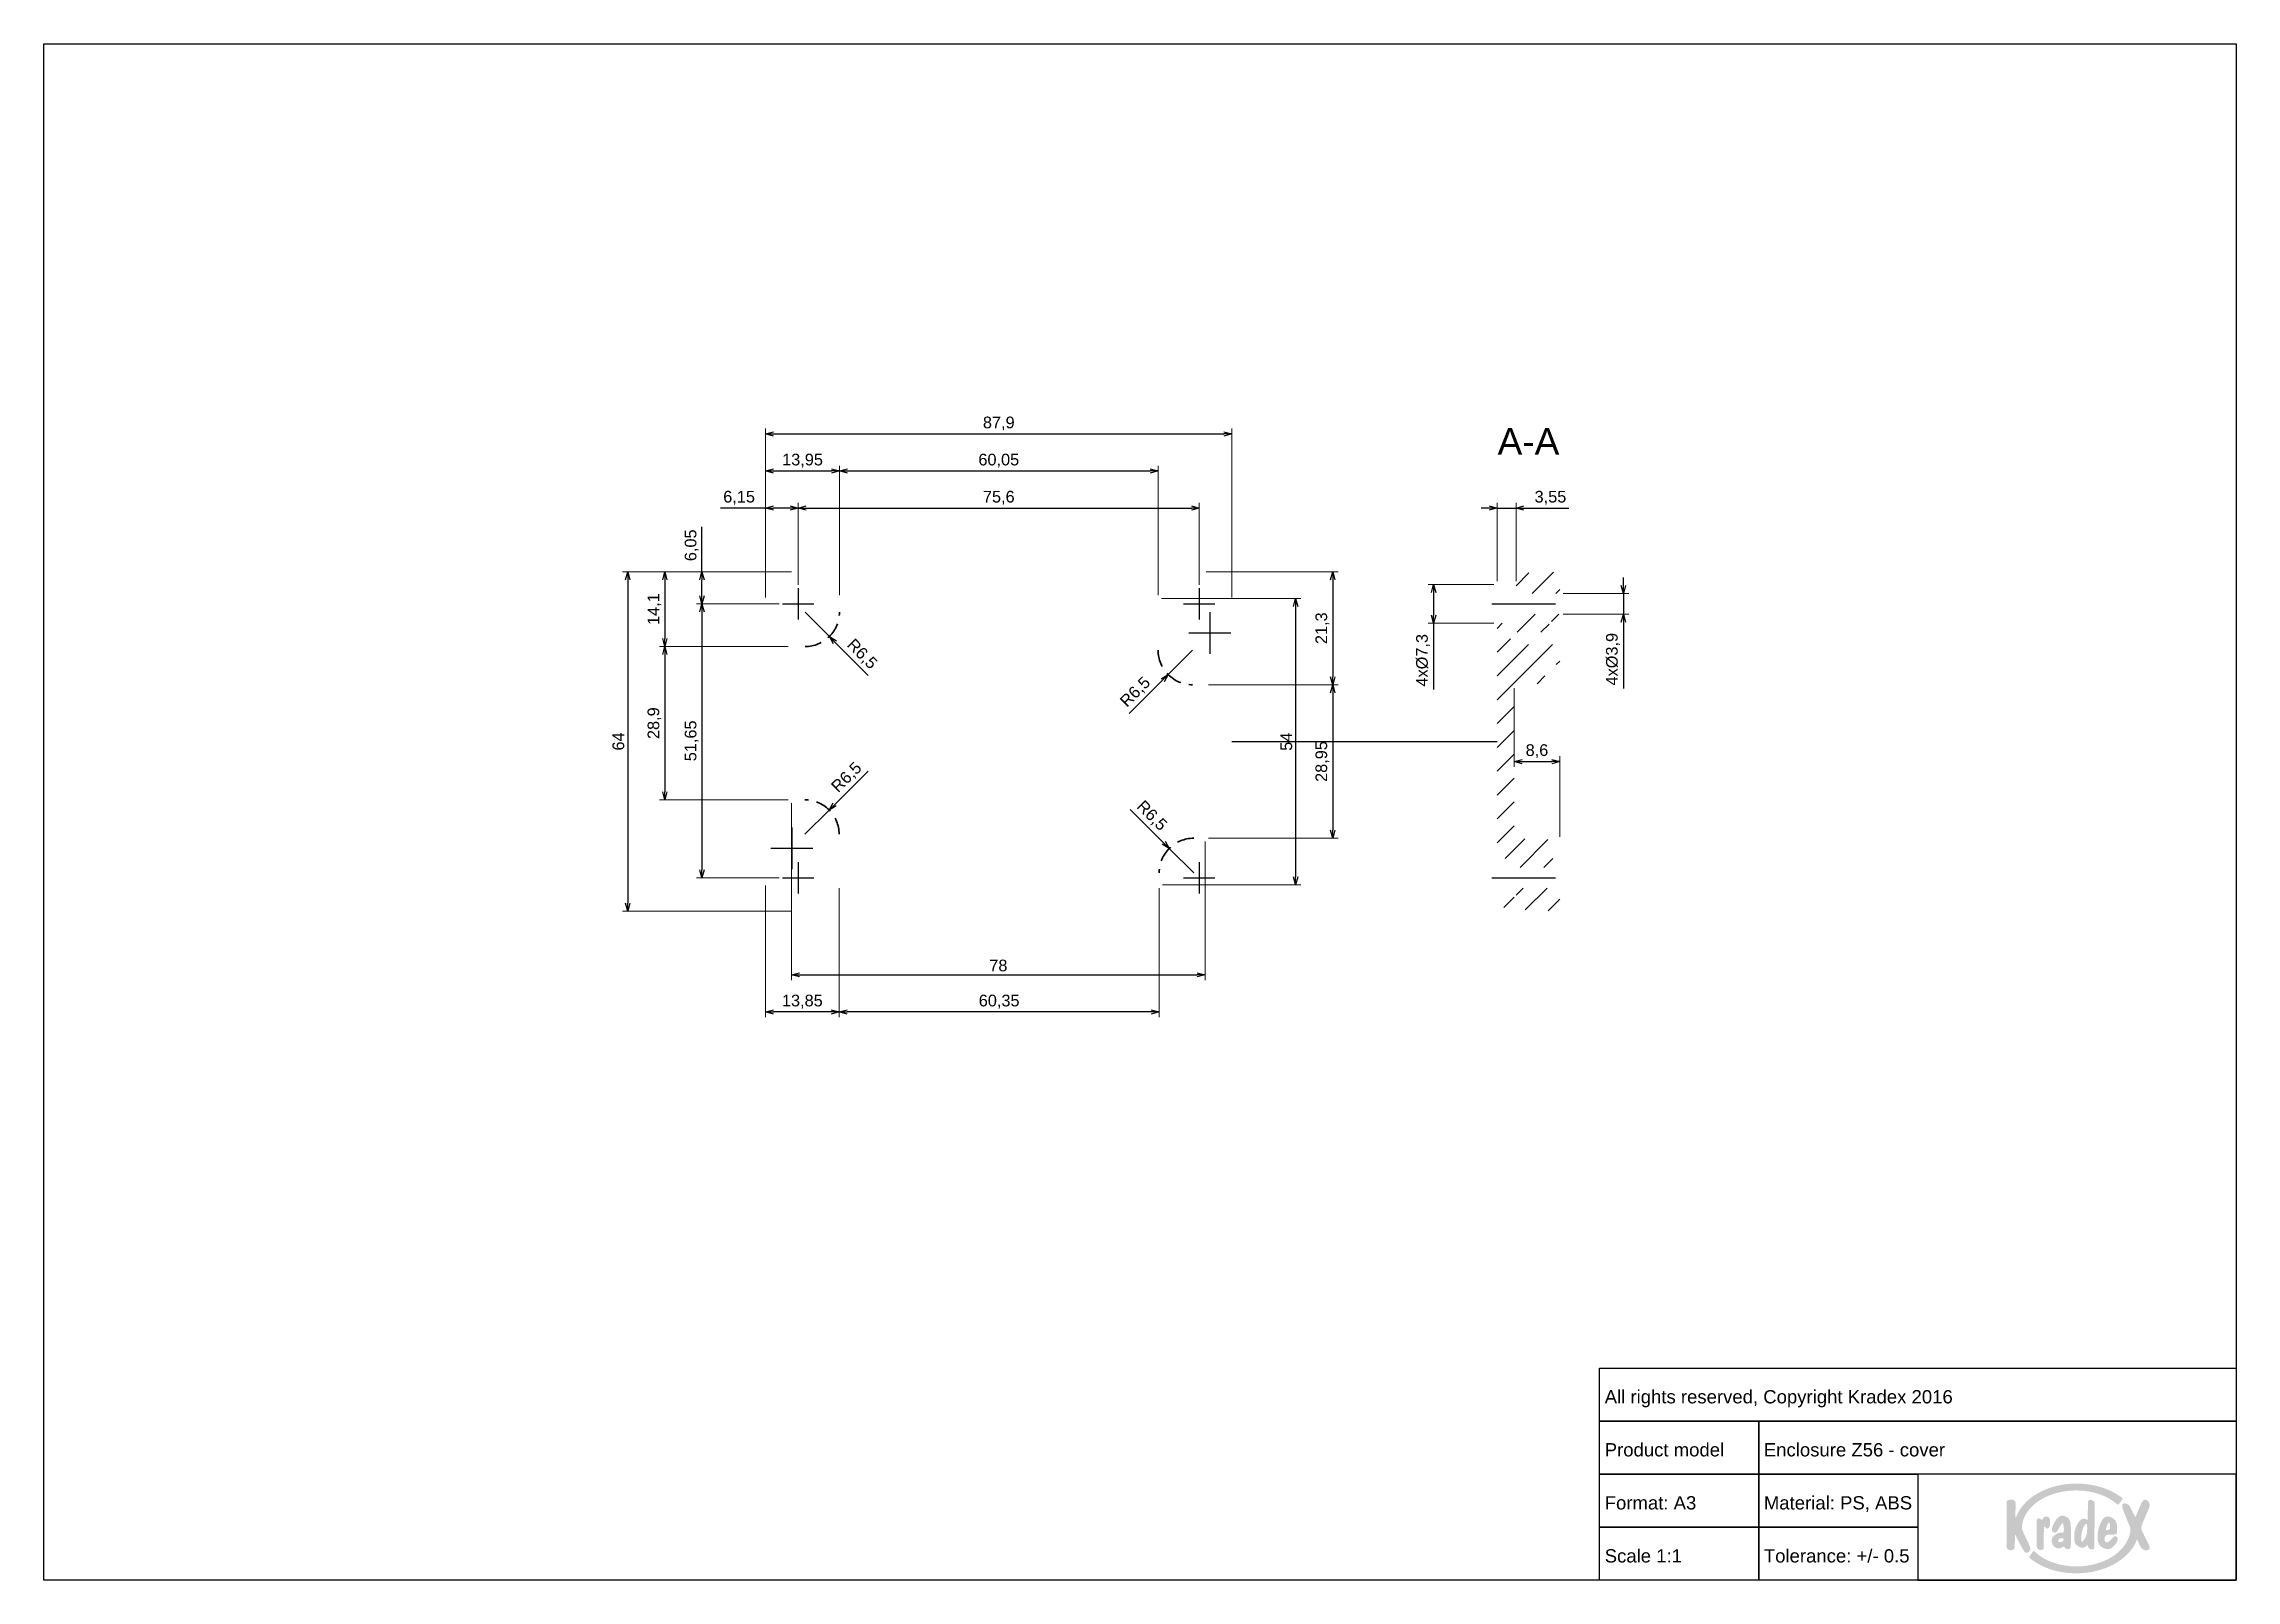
# Paper-space layout 'Cover' of a CAD drawing. Header units: millimetres. Extents: x 0 to 414, y 0 to 290.
import ezdxf

# ---------------------------------------------------------------- set-up
doc = ezdxf.new("R2010")
doc.units = ezdxf.units.MM
doc.linetypes.add('ACAD_ISO10W100', pattern=[18, 12, -3, 0, -3])
doc.linetypes.add('HIDDEN2', pattern=[4.7625, 3.175, -1.5875])
for name, color, linetype, lineweight in [('MD_Annotation', 7, 'Continuous', 25), ('MD_Axes', 7, 'ACAD_ISO10W100', 25), ('MD_Hatching', 7, 'Continuous', 25)]:
    doc.layers.add(name, color=color, linetype=linetype, lineweight=lineweight)
doc.layers.add('MD_Hidden', color=7, linetype='HIDDEN2', lineweight=35, plot=False)
doc.layers.add('Tabelka', color=7, linetype='Continuous')
doc.styles.get("Standard").update_dxf_attribs({"font": 'arial.ttf'})
doc.dimstyles.new('ISO-25', dxfattribs={"dimtxt": 2.2, "dimasz": 1.5, "dimexe": 1, "dimexo": 0.625, "dimtad": 1, "dimrnd": 0.05, "dimtxsty": 'Standard', "dimblk": 'OPEN30', "dimcen": 2.5, "dimadec": 0, "dimazin": 0, "dimtfac": 1, "dimtmove": 0, "dimatfit": 3, "dimfxl": 1, "dimlwe": 18, "dimarcsym": 0})

psp = doc.layouts.new('Cover')

# ---------------------------------------------------------------- texts
at = {"insert": (293.528, 40.477), "char_height": 2.5, "attachment_point": 1}
psp.add_mtext_dynamic_manual_height_columns('\\P All rights reserved, Copyright Kradex 2016', width=120, gutter_width=12.5, heights=[0], dxfattribs=at)
at = {"layer": 'MD_Annotation', "color": 7, "insert": (280.129, 212.694), "char_height": 5, "width": 14.16439, "attachment_point": 8}
psp.add_mtext('A-A', dxfattribs=at)
at = {"layer": 'Tabelka', "char_height": 2.5, "attachment_point": 1}
for s, width, heights, insert in [('\\pi15;\\P\\pi0; Product model', 30, [9.962], (293.528, 30.477)), ('\\P Enclosure Z56 - cover ', 90, [7.412], (323.528, 30.477)), ('\\P Format: A3', 30, [0], (293.528, 20.477)), ('\\P Material: PS, ABS', 30, [0], (323.528, 20.477)), ('\\P Scale 1:1', 30, [0], (293.528, 10.477)), ('\\P Tolerance: +/- 0.5', 30, [0], (323.528, 10.477))]:
    psp.add_mtext_dynamic_manual_height_columns(s, width=width, gutter_width=12.5, heights=heights, dxfattribs=dict(at, insert=insert))

# ---------------------------------------------------------------- blocks, each defined once
blk = doc.blocks.new('_Open30')
at = {"color": 0, "linetype": 'ByBlock', "lineweight": -2}
for p, q in [((-1, 0.27), (0, 0)), ((0, 0), (-1, -0.27)), ((0, 0), (-1, 0))]:
    blk.add_line(p, q, dxfattribs=at)
blk = doc.blocks.new('*D16')
at = {"layer": 'Defpoints', "color": 0, "transparency": 16777216}
for p in [(224.23, 216.61), (136.33, 185.11), (224.23, 185.11)]:
    blk.add_point(p, dxfattribs=at)
at = {"layer": 'MD_Annotation', "color": 0, "lineweight": 18, "transparency": 16777216}
for p, q in [((136.33, 185.73), (136.33, 217.61)), ((224.23, 185.73), (224.23, 217.61))]:
    blk.add_line(p, q, dxfattribs=at)
at = {"layer": 'MD_Annotation', "color": 0, "lineweight": -2, "transparency": 16777216}
blk.add_line((137.83, 216.61), (222.73, 216.61), dxfattribs=at)
at = {"layer": 'MD_Annotation', "color": 0, "lineweight": -2, "transparency": 16777216, "xscale": 1.5, "yscale": 1.5, "zscale": 1.5, "rotation": 180}
blk.add_blockref('_Open30', (136.33, 216.61), dxfattribs=at)
at = {"layer": 'MD_Annotation', "color": 0, "lineweight": -2, "transparency": 16777216, "xscale": 1.5, "yscale": 1.5, "zscale": 1.5}
blk.add_blockref('_Open30', (224.23, 216.61), dxfattribs=at)
at = {"layer": 'MD_Annotation', "color": 0, "transparency": 16777216, "insert": (180.28, 218.56), "char_height": 2.2, "attachment_point": 5}
blk.add_mtext('87,9', dxfattribs=at)
blk = doc.blocks.new('*D17')
at = {"layer": 'Defpoints', "color": 0, "transparency": 16777216}
for p in [(141.83, 190.61), (110.33, 126.61), (141.83, 126.61)]:
    blk.add_point(p, dxfattribs=at)
at = {"layer": 'MD_Annotation', "color": 0, "lineweight": 18, "transparency": 16777216}
for p, q in [((141.2, 190.61), (109.33, 190.61)), ((141.2, 126.61), (109.33, 126.61))]:
    blk.add_line(p, q, dxfattribs=at)
at = {"layer": 'MD_Annotation', "color": 0, "lineweight": -2, "transparency": 16777216}
blk.add_line((110.33, 189.11), (110.33, 128.11), dxfattribs=at)
at = {"layer": 'MD_Annotation', "color": 0, "lineweight": -2, "transparency": 16777216, "xscale": 1.5, "yscale": 1.5, "zscale": 1.5}
for p, rotation in [((110.33, 190.61), 90), ((110.33, 126.61), 270)]:
    blk.add_blockref('_Open30', p, dxfattribs=dict(at, rotation=rotation))
at = {"layer": 'MD_Annotation', "color": 0, "transparency": 16777216, "insert": (108.58, 158.61), "char_height": 2.2, "attachment_point": 5, "rotation": 90}
blk.add_mtext('64', dxfattribs=at)
blk = doc.blocks.new('*D18')
at = {"layer": 'Defpoints', "color": 0, "transparency": 16777216}
for p in [(141.83, 190.61), (117.33, 176.51), (141.2, 176.51)]:
    blk.add_point(p, dxfattribs=at)
at = {"layer": 'MD_Annotation', "color": 0, "lineweight": 18, "transparency": 16777216}
for p, q in [((141.2, 190.61), (116.33, 190.61)), ((140.58, 176.51), (116.33, 176.51))]:
    blk.add_line(p, q, dxfattribs=at)
at = {"layer": 'MD_Annotation', "color": 0, "lineweight": -2, "transparency": 16777216}
blk.add_line((117.33, 189.11), (117.33, 178.01), dxfattribs=at)
at = {"layer": 'MD_Annotation', "color": 0, "lineweight": -2, "transparency": 16777216, "xscale": 1.5, "yscale": 1.5, "zscale": 1.5}
for p, rotation in [((117.33, 190.61), 90), ((117.33, 176.51), 270)]:
    blk.add_blockref('_Open30', p, dxfattribs=dict(at, rotation=rotation))
at = {"layer": 'MD_Annotation', "color": 0, "transparency": 16777216, "insert": (115.38, 183.56), "char_height": 2.2, "attachment_point": 5, "rotation": 90}
blk.add_mtext('14,1', dxfattribs=at)
blk = doc.blocks.new('*D19')
at = {"layer": 'Defpoints', "color": 0, "transparency": 16777216}
for p in [(141.2, 176.51), (117.33, 147.61), (141.2, 147.61)]:
    blk.add_point(p, dxfattribs=at)
at = {"layer": 'MD_Annotation', "color": 0, "lineweight": 18, "transparency": 16777216}
for p, q in [((140.58, 176.51), (116.33, 176.51)), ((140.58, 147.61), (116.33, 147.61))]:
    blk.add_line(p, q, dxfattribs=at)
at = {"layer": 'MD_Annotation', "color": 0, "lineweight": -2, "transparency": 16777216}
blk.add_line((117.33, 175.01), (117.33, 149.11), dxfattribs=at)
at = {"layer": 'MD_Annotation', "color": 0, "lineweight": -2, "transparency": 16777216, "xscale": 1.5, "yscale": 1.5, "zscale": 1.5}
for p, rotation in [((117.33, 176.51), 90), ((117.33, 147.61), 270)]:
    blk.add_blockref('_Open30', p, dxfattribs=dict(at, rotation=rotation))
at = {"layer": 'MD_Annotation', "color": 0, "transparency": 16777216, "insert": (115.38, 162.06), "char_height": 2.2, "attachment_point": 5, "rotation": 90}
blk.add_mtext('28,9', dxfattribs=at)
blk = doc.blocks.new('*D20')
at = {"layer": 'Defpoints', "color": 0, "transparency": 16777216}
for p in [(218.73, 190.61), (219.2, 169.31), (243.23, 169.31)]:
    blk.add_point(p, dxfattribs=at)
at = {"layer": 'MD_Annotation', "color": 0, "lineweight": 18, "transparency": 16777216}
for p, q in [((219.36, 190.61), (244.23, 190.61)), ((219.83, 169.31), (244.23, 169.31))]:
    blk.add_line(p, q, dxfattribs=at)
at = {"layer": 'MD_Annotation', "color": 0, "lineweight": -2, "transparency": 16777216}
blk.add_line((243.23, 189.11), (243.23, 170.81), dxfattribs=at)
at = {"layer": 'MD_Annotation', "color": 0, "lineweight": -2, "transparency": 16777216, "xscale": 1.5, "yscale": 1.5, "zscale": 1.5}
for p, rotation in [((243.23, 190.61), 90), ((243.23, 169.31), 270)]:
    blk.add_blockref('_Open30', p, dxfattribs=dict(at, rotation=rotation))
at = {"layer": 'MD_Annotation', "color": 0, "transparency": 16777216, "insert": (241.28, 179.96), "char_height": 2.2, "attachment_point": 5, "rotation": 90}
blk.add_mtext('21,3', dxfattribs=at)
blk = doc.blocks.new('*D21')
at = {"layer": 'Defpoints', "color": 0, "transparency": 16777216}
for p in [(219.2, 169.31), (219.2, 140.36), (243.23, 140.36)]:
    blk.add_point(p, dxfattribs=at)
at = {"layer": 'MD_Annotation', "color": 0, "lineweight": 18, "transparency": 16777216}
for p, q in [((219.83, 169.31), (244.23, 169.31)), ((219.83, 140.36), (244.23, 140.36))]:
    blk.add_line(p, q, dxfattribs=at)
at = {"layer": 'MD_Annotation', "color": 0, "lineweight": -2, "transparency": 16777216}
blk.add_line((243.23, 167.81), (243.23, 141.86), dxfattribs=at)
at = {"layer": 'MD_Annotation', "color": 0, "lineweight": -2, "transparency": 16777216, "xscale": 1.5, "yscale": 1.5, "zscale": 1.5}
for p, rotation in [((243.23, 169.31), 90), ((243.23, 140.36), 270)]:
    blk.add_blockref('_Open30', p, dxfattribs=dict(at, rotation=rotation))
at = {"layer": 'MD_Annotation', "color": 0, "transparency": 16777216, "insert": (241.28, 154.83), "char_height": 2.2, "attachment_point": 5, "rotation": 90}
blk.add_mtext('28,95', dxfattribs=at)
blk = doc.blocks.new('*D22')
at = {"layer": 'Defpoints', "color": 0, "transparency": 16777216}
for p in [(150.25, 209.61), (136.33, 185.11), (150.25, 185.56)]:
    blk.add_point(p, dxfattribs=at)
at = {"layer": 'MD_Annotation', "color": 0, "lineweight": 18, "transparency": 16777216}
for p, q in [((136.33, 185.73), (136.33, 210.61)), ((150.25, 186.18), (150.25, 210.61))]:
    blk.add_line(p, q, dxfattribs=at)
at = {"layer": 'MD_Annotation', "color": 0, "lineweight": -2, "transparency": 16777216}
blk.add_line((137.83, 209.61), (148.75, 209.61), dxfattribs=at)
at = {"layer": 'MD_Annotation', "color": 0, "lineweight": -2, "transparency": 16777216, "xscale": 1.5, "yscale": 1.5, "zscale": 1.5, "rotation": 180}
blk.add_blockref('_Open30', (136.33, 209.61), dxfattribs=at)
at = {"layer": 'MD_Annotation', "color": 0, "lineweight": -2, "transparency": 16777216, "xscale": 1.5, "yscale": 1.5, "zscale": 1.5}
blk.add_blockref('_Open30', (150.25, 209.61), dxfattribs=at)
at = {"layer": 'MD_Annotation', "color": 0, "transparency": 16777216, "insert": (143.29, 211.56), "char_height": 2.2, "attachment_point": 5}
blk.add_mtext('13,95', dxfattribs=at)
blk = doc.blocks.new('*D23')
at = {"layer": 'Defpoints', "color": 0, "transparency": 16777216}
for p in [(210.3, 209.61), (150.25, 185.56), (210.3, 185.56)]:
    blk.add_point(p, dxfattribs=at)
at = {"layer": 'MD_Annotation', "color": 0, "lineweight": 18, "transparency": 16777216}
for p, q in [((150.25, 186.18), (150.25, 210.61)), ((210.3, 186.18), (210.3, 210.61))]:
    blk.add_line(p, q, dxfattribs=at)
at = {"layer": 'MD_Annotation', "color": 0, "lineweight": -2, "transparency": 16777216}
blk.add_line((151.75, 209.61), (208.8, 209.61), dxfattribs=at)
at = {"layer": 'MD_Annotation', "color": 0, "lineweight": -2, "transparency": 16777216, "xscale": 1.5, "yscale": 1.5, "zscale": 1.5, "rotation": 180}
blk.add_blockref('_Open30', (150.25, 209.61), dxfattribs=at)
at = {"layer": 'MD_Annotation', "color": 0, "lineweight": -2, "transparency": 16777216, "xscale": 1.5, "yscale": 1.5, "zscale": 1.5}
blk.add_blockref('_Open30', (210.3, 209.61), dxfattribs=at)
at = {"layer": 'MD_Annotation', "color": 0, "transparency": 16777216, "insert": (180.28, 211.56), "char_height": 2.2, "attachment_point": 5}
blk.add_mtext('60,05', dxfattribs=at)
blk = doc.blocks.new('*D24')
at = {"layer": 'Defpoints', "color": 0, "transparency": 16777216}
for p in [(136.33, 132.11), (150.18, 131.56), (136.33, 107.61)]:
    blk.add_point(p, dxfattribs=at)
at = {"layer": 'MD_Annotation', "color": 0, "lineweight": 18, "transparency": 16777216}
for p, q in [((136.33, 131.48), (136.33, 106.61)), ((150.18, 130.93), (150.18, 106.61))]:
    blk.add_line(p, q, dxfattribs=at)
at = {"layer": 'MD_Annotation', "color": 0, "lineweight": -2, "transparency": 16777216}
blk.add_line((148.68, 107.61), (137.83, 107.61), dxfattribs=at)
at = {"layer": 'MD_Annotation', "color": 0, "lineweight": -2, "transparency": 16777216, "xscale": 1.5, "yscale": 1.5, "zscale": 1.5, "rotation": 180}
blk.add_blockref('_Open30', (136.33, 107.61), dxfattribs=at)
at = {"layer": 'MD_Annotation', "color": 0, "lineweight": -2, "transparency": 16777216, "xscale": 1.5, "yscale": 1.5, "zscale": 1.5}
blk.add_blockref('_Open30', (150.18, 107.61), dxfattribs=at)
at = {"layer": 'MD_Annotation', "color": 0, "transparency": 16777216, "insert": (143.25, 109.56), "char_height": 2.2, "attachment_point": 5}
blk.add_mtext('13,85', dxfattribs=at)
blk = doc.blocks.new('*D25')
at = {"layer": 'Defpoints', "color": 0, "transparency": 16777216}
for p in [(150.18, 131.56), (210.53, 131.56), (150.18, 107.61)]:
    blk.add_point(p, dxfattribs=at)
at = {"layer": 'MD_Annotation', "color": 0, "lineweight": 18, "transparency": 16777216}
for p, q in [((150.18, 130.93), (150.18, 106.61)), ((210.53, 130.93), (210.53, 106.61))]:
    blk.add_line(p, q, dxfattribs=at)
at = {"layer": 'MD_Annotation', "color": 0, "lineweight": -2, "transparency": 16777216}
blk.add_line((209.03, 107.61), (151.68, 107.61), dxfattribs=at)
at = {"layer": 'MD_Annotation', "color": 0, "lineweight": -2, "transparency": 16777216, "xscale": 1.5, "yscale": 1.5, "zscale": 1.5, "rotation": 180}
blk.add_blockref('_Open30', (150.18, 107.61), dxfattribs=at)
at = {"layer": 'MD_Annotation', "color": 0, "lineweight": -2, "transparency": 16777216, "xscale": 1.5, "yscale": 1.5, "zscale": 1.5}
blk.add_blockref('_Open30', (210.53, 107.61), dxfattribs=at)
at = {"layer": 'MD_Annotation', "color": 0, "transparency": 16777216, "insert": (180.35, 109.56), "char_height": 2.2, "attachment_point": 5}
blk.add_mtext('60,35', dxfattribs=at)
blk = doc.blocks.new('*D26')
at = {"layer": 'Defpoints', "color": 0, "transparency": 16777216}
for p in [(142.48, 202.61), (142.48, 187.51), (136.33, 185.11)]:
    blk.add_point(p, dxfattribs=at)
at = {"layer": 'MD_Annotation', "color": 0, "lineweight": -2, "transparency": 16777216}
for p, q in [((136.33, 202.61), (127.84, 202.61)), ((140.98, 202.61), (137.83, 202.61))]:
    blk.add_line(p, q, dxfattribs=at)
at = {"layer": 'MD_Annotation', "color": 0, "lineweight": 18, "transparency": 16777216}
for p, q in [((136.33, 185.73), (136.33, 203.61)), ((142.48, 188.13), (142.48, 203.61))]:
    blk.add_line(p, q, dxfattribs=at)
at = {"layer": 'MD_Annotation', "color": 0, "lineweight": -2, "transparency": 16777216, "xscale": 1.5, "yscale": 1.5, "zscale": 1.5, "rotation": 180}
blk.add_blockref('_Open30', (136.33, 202.61), dxfattribs=at)
at = {"layer": 'MD_Annotation', "color": 0, "lineweight": -2, "transparency": 16777216, "xscale": 1.5, "yscale": 1.5, "zscale": 1.5}
blk.add_blockref('_Open30', (142.48, 202.61), dxfattribs=at)
at = {"layer": 'MD_Annotation', "color": 0, "transparency": 16777216, "insert": (131.33, 204.56), "char_height": 2.2, "attachment_point": 5}
blk.add_mtext('6,15', dxfattribs=at)
blk = doc.blocks.new('*D27')
at = {"layer": 'Defpoints', "color": 0, "transparency": 16777216}
for p in [(218.08, 202.61), (142.48, 187.51), (218.08, 187.51)]:
    blk.add_point(p, dxfattribs=at)
at = {"layer": 'MD_Annotation', "color": 0, "lineweight": 18, "transparency": 16777216}
for p, q in [((142.48, 188.13), (142.48, 203.61)), ((218.08, 188.13), (218.08, 203.61))]:
    blk.add_line(p, q, dxfattribs=at)
at = {"layer": 'MD_Annotation', "color": 0, "lineweight": -2, "transparency": 16777216}
blk.add_line((143.98, 202.61), (216.58, 202.61), dxfattribs=at)
at = {"layer": 'MD_Annotation', "color": 0, "lineweight": -2, "transparency": 16777216, "xscale": 1.5, "yscale": 1.5, "zscale": 1.5, "rotation": 180}
blk.add_blockref('_Open30', (142.48, 202.61), dxfattribs=at)
at = {"layer": 'MD_Annotation', "color": 0, "lineweight": -2, "transparency": 16777216, "xscale": 1.5, "yscale": 1.5, "zscale": 1.5}
blk.add_blockref('_Open30', (218.08, 202.61), dxfattribs=at)
at = {"layer": 'MD_Annotation', "color": 0, "transparency": 16777216, "insert": (180.28, 204.56), "char_height": 2.2, "attachment_point": 5}
blk.add_mtext('75,6', dxfattribs=at)
blk = doc.blocks.new('*D28')
at = {"layer": 'Defpoints', "color": 0, "transparency": 16777216}
for p in [(124.33, 190.61), (141.83, 190.61), (139.53, 184.56)]:
    blk.add_point(p, dxfattribs=at)
at = {"layer": 'MD_Annotation', "color": 0, "lineweight": -2, "transparency": 16777216}
for p, q in [((124.33, 190.61), (124.33, 199.1)), ((124.33, 186.06), (124.33, 189.11))]:
    blk.add_line(p, q, dxfattribs=at)
at = {"layer": 'MD_Annotation', "color": 0, "lineweight": 18, "transparency": 16777216}
for p, q in [((141.2, 190.61), (123.33, 190.61)), ((138.9, 184.56), (123.33, 184.56))]:
    blk.add_line(p, q, dxfattribs=at)
at = {"layer": 'MD_Annotation', "color": 0, "lineweight": -2, "transparency": 16777216, "xscale": 1.5, "yscale": 1.5, "zscale": 1.5}
for p, rotation in [((124.33, 190.61), 90), ((124.33, 184.56), 270)]:
    blk.add_blockref('_Open30', p, dxfattribs=dict(at, rotation=rotation))
at = {"layer": 'MD_Annotation', "color": 0, "transparency": 16777216, "insert": (122.38, 195.6), "char_height": 2.2, "attachment_point": 5, "rotation": 90}
blk.add_mtext('6,05', dxfattribs=at)
blk = doc.blocks.new('*D29')
at = {"layer": 'Defpoints', "color": 0, "transparency": 16777216}
for p in [(139.53, 184.56), (124.33, 132.91), (139.53, 132.91)]:
    blk.add_point(p, dxfattribs=at)
at = {"layer": 'MD_Annotation', "color": 0, "lineweight": 18, "transparency": 16777216}
for p, q in [((138.9, 184.56), (123.33, 184.56)), ((138.9, 132.91), (123.33, 132.91))]:
    blk.add_line(p, q, dxfattribs=at)
at = {"layer": 'MD_Annotation', "color": 0, "lineweight": -2, "transparency": 16777216}
blk.add_line((124.33, 183.06), (124.33, 134.41), dxfattribs=at)
at = {"layer": 'MD_Annotation', "color": 0, "lineweight": -2, "transparency": 16777216, "xscale": 1.5, "yscale": 1.5, "zscale": 1.5}
for p, rotation in [((124.33, 184.56), 90), ((124.33, 132.91), 270)]:
    blk.add_blockref('_Open30', p, dxfattribs=dict(at, rotation=rotation))
at = {"layer": 'MD_Annotation', "color": 0, "transparency": 16777216, "insert": (122.38, 158.73), "char_height": 2.2, "attachment_point": 5, "rotation": 90}
blk.add_mtext('51,65', dxfattribs=at)
blk = doc.blocks.new('*D30')
at = {"layer": 'Defpoints', "color": 0, "transparency": 16777216}
for p in [(210.3, 185.56), (210.53, 131.56), (236.23, 131.56)]:
    blk.add_point(p, dxfattribs=at)
at = {"layer": 'MD_Annotation', "color": 0, "lineweight": 18, "transparency": 16777216}
for p, q in [((210.93, 185.56), (237.23, 185.56)), ((211.15, 131.56), (237.23, 131.56))]:
    blk.add_line(p, q, dxfattribs=at)
at = {"layer": 'MD_Annotation', "color": 0, "lineweight": -2, "transparency": 16777216}
blk.add_line((236.23, 184.06), (236.23, 133.06), dxfattribs=at)
at = {"layer": 'MD_Annotation', "color": 0, "lineweight": -2, "transparency": 16777216, "xscale": 1.5, "yscale": 1.5, "zscale": 1.5}
for p, rotation in [((236.23, 185.56), 90), ((236.23, 131.56), 270)]:
    blk.add_blockref('_Open30', p, dxfattribs=dict(at, rotation=rotation))
at = {"layer": 'MD_Annotation', "color": 0, "transparency": 16777216, "insert": (234.49, 158.56), "char_height": 2.2, "attachment_point": 5, "rotation": 90}
blk.add_mtext('54', dxfattribs=at)
blk = doc.blocks.new('*D31')
at = {"layer": 'Defpoints', "color": 0, "transparency": 16777216}
for p in [(141.2, 147.61), (219.2, 140.36), (219.2, 114.61)]:
    blk.add_point(p, dxfattribs=at)
at = {"layer": 'MD_Annotation', "color": 0, "lineweight": 18, "transparency": 16777216}
for p, q in [((141.2, 146.98), (141.2, 113.61)), ((219.2, 139.73), (219.2, 113.61))]:
    blk.add_line(p, q, dxfattribs=at)
at = {"layer": 'MD_Annotation', "color": 0, "lineweight": -2, "transparency": 16777216}
blk.add_line((142.7, 114.61), (217.7, 114.61), dxfattribs=at)
at = {"layer": 'MD_Annotation', "color": 0, "lineweight": -2, "transparency": 16777216, "xscale": 1.5, "yscale": 1.5, "zscale": 1.5, "rotation": 180}
blk.add_blockref('_Open30', (141.2, 114.61), dxfattribs=at)
at = {"layer": 'MD_Annotation', "color": 0, "lineweight": -2, "transparency": 16777216, "xscale": 1.5, "yscale": 1.5, "zscale": 1.5}
blk.add_blockref('_Open30', (219.2, 114.61), dxfattribs=at)
at = {"layer": 'MD_Annotation', "color": 0, "transparency": 16777216, "insert": (180.2, 116.36), "char_height": 2.2, "attachment_point": 5}
blk.add_mtext('78', dxfattribs=at)
blk = doc.blocks.new('*D32')
at = {"layer": 'Defpoints', "color": 0, "transparency": 16777216}
for p in [(143.78, 182.98), (148.34, 178.39)]:
    blk.add_point(p, dxfattribs=at)
at = {"layer": 'MD_Annotation', "color": 0, "lineweight": -2, "transparency": 16777216}
for p, q in [((143.78, 182.98), (148.34, 178.39)), ((155.65, 171.02), (149.4, 177.32))]:
    blk.add_line(p, q, dxfattribs=at)
at = {"layer": 'MD_Annotation', "color": 0, "lineweight": -2, "transparency": 16777216, "xscale": 1.5, "yscale": 1.5, "zscale": 1.5, "rotation": 134.7770201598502}
blk.add_blockref('_Open30', (148.34, 178.39), dxfattribs=at)
at = {"layer": 'MD_Annotation', "color": 0, "transparency": 16777216, "insert": (154.43, 175.01), "char_height": 2.2, "attachment_point": 5, "rotation": 314.777}
blk.add_mtext('R6,5', dxfattribs=at)
blk = doc.blocks.new('*D33')
at = {"layer": 'Defpoints', "color": 0, "transparency": 16777216}
for p in [(216.8, 175.8), (212.21, 171.21)]:
    blk.add_point(p, dxfattribs=at)
at = {"layer": 'MD_Annotation', "color": 0, "lineweight": -2, "transparency": 16777216}
for p, q in [((216.8, 175.8), (212.21, 171.21)), ((204.87, 163.87), (211.15, 170.15))]:
    blk.add_line(p, q, dxfattribs=at)
at = {"layer": 'MD_Annotation', "color": 0, "lineweight": -2, "transparency": 16777216, "xscale": 1.5, "yscale": 1.5, "zscale": 1.5, "rotation": 45.00350406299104}
blk.add_blockref('_Open30', (212.21, 171.21), dxfattribs=at)
at = {"layer": 'MD_Annotation', "color": 0, "transparency": 16777216, "insert": (206.1, 167.86), "char_height": 2.2, "attachment_point": 5, "rotation": 45.0035}
blk.add_mtext('R6,5', dxfattribs=at)
blk = doc.blocks.new('*D34')
at = {"layer": 'Defpoints', "color": 0, "transparency": 16777216}
for p in [(212.42, 138.45), (217.02, 133.87)]:
    blk.add_point(p, dxfattribs=at)
at = {"layer": 'MD_Annotation', "color": 0, "lineweight": -2, "transparency": 16777216}
for p, q in [((205.06, 145.77), (211.36, 139.5)), ((217.02, 133.87), (212.42, 138.45))]:
    blk.add_line(p, q, dxfattribs=at)
at = {"layer": 'MD_Annotation', "color": 0, "lineweight": -2, "transparency": 16777216, "xscale": 1.5, "yscale": 1.5, "zscale": 1.5, "rotation": 315.1356377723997}
blk.add_blockref('_Open30', (212.42, 138.45), dxfattribs=at)
at = {"layer": 'MD_Annotation', "color": 0, "transparency": 16777216, "insert": (209.05, 144.54), "char_height": 2.2, "attachment_point": 5, "rotation": 315.1356}
blk.add_mtext('R6,5', dxfattribs=at)
blk = doc.blocks.new('*D35')
at = {"layer": 'Defpoints', "color": 0, "transparency": 16777216}
for p in [(148.3, 145.68), (143.69, 141.11)]:
    blk.add_point(p, dxfattribs=at)
at = {"layer": 'MD_Annotation', "color": 0, "lineweight": -2, "transparency": 16777216}
for p, q in [((155.67, 152.99), (149.37, 146.74)), ((143.69, 141.11), (148.3, 145.68))]:
    blk.add_line(p, q, dxfattribs=at)
at = {"layer": 'MD_Annotation', "color": 0, "lineweight": -2, "transparency": 16777216, "xscale": 1.5, "yscale": 1.5, "zscale": 1.5, "rotation": 224.7251447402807}
blk.add_blockref('_Open30', (148.3, 145.68), dxfattribs=at)
at = {"layer": 'MD_Annotation', "color": 0, "transparency": 16777216, "insert": (151.68, 151.77), "char_height": 2.2, "attachment_point": 5, "rotation": 44.7251}
blk.add_mtext('R6,5', dxfattribs=at)
blk = doc.blocks.new('*D103')
at = {"layer": 'Defpoints', "color": 0, "transparency": 16777216}
for p in [(274.23, 188.21), (262.23, 180.91), (274.23, 180.91)]:
    blk.add_point(p, dxfattribs=at)
at = {"layer": 'MD_Annotation', "color": 0, "lineweight": 18, "transparency": 16777216}
for p, q in [((273.6, 188.21), (261.23, 188.21)), ((273.6, 180.91), (261.23, 180.91))]:
    blk.add_line(p, q, dxfattribs=at)
at = {"layer": 'MD_Annotation', "color": 0, "lineweight": -2, "transparency": 16777216}
for p, q in [((262.23, 186.71), (262.23, 182.41)), ((262.23, 180.91), (262.23, 168.43))]:
    blk.add_line(p, q, dxfattribs=at)
at = {"layer": 'MD_Annotation', "color": 0, "lineweight": -2, "transparency": 16777216, "xscale": 1.5, "yscale": 1.5, "zscale": 1.5}
for p, rotation in [((262.23, 188.21), 90), ((262.23, 180.91), 270)]:
    blk.add_blockref('_Open30', p, dxfattribs=dict(at, rotation=rotation))
at = {"layer": 'MD_Annotation', "color": 0, "transparency": 16777216, "insert": (260.25, 173.92), "char_height": 2.2, "attachment_point": 5, "rotation": 90}
blk.add_mtext('4x%%C7,3', dxfattribs=at)
blk = doc.blocks.new('*D104')
at = {"layer": 'Defpoints', "color": 0, "transparency": 16777216}
for p in [(286.03, 186.51), (286.03, 182.61), (298.03, 182.61)]:
    blk.add_point(p, dxfattribs=at)
at = {"layer": 'MD_Annotation', "color": 0, "lineweight": 18, "transparency": 16777216}
for p, q in [((286.65, 186.51), (299.03, 186.51)), ((286.65, 182.61), (299.03, 182.61))]:
    blk.add_line(p, q, dxfattribs=at)
at = {"layer": 'MD_Annotation', "color": 0, "lineweight": -2, "transparency": 16777216}
for p, q in [((298.03, 188.01), (298.03, 189.51)), ((298.03, 186.51), (298.03, 182.61)), ((298.03, 181.11), (298.03, 168.62))]:
    blk.add_line(p, q, dxfattribs=at)
at = {"layer": 'MD_Annotation', "color": 0, "lineweight": -2, "transparency": 16777216, "xscale": 1.5, "yscale": 1.5, "zscale": 1.5}
for p, rotation in [((298.03, 186.51), 270), ((298.03, 182.61), 90)]:
    blk.add_blockref('_Open30', p, dxfattribs=dict(at, rotation=rotation))
at = {"layer": 'MD_Annotation', "color": 0, "transparency": 16777216, "insert": (296.05, 174.12), "char_height": 2.2, "attachment_point": 5, "rotation": 90}
blk.add_mtext('4x%%C3,9', dxfattribs=at)
blk = doc.blocks.new('*D105')
at = {"layer": 'Defpoints', "color": 0, "transparency": 16777216}
for p in [(277.78, 202.61), (274.23, 188.21), (277.78, 188.21)]:
    blk.add_point(p, dxfattribs=at)
at = {"layer": 'MD_Annotation', "color": 0, "lineweight": -2, "transparency": 16777216}
for p, q in [((272.73, 202.61), (271.23, 202.61)), ((274.23, 202.61), (277.78, 202.61)), ((279.28, 202.61), (287.76, 202.61))]:
    blk.add_line(p, q, dxfattribs=at)
at = {"layer": 'MD_Annotation', "color": 0, "lineweight": 18, "transparency": 16777216}
for p, q in [((274.23, 188.83), (274.23, 203.61)), ((277.78, 188.83), (277.78, 203.61))]:
    blk.add_line(p, q, dxfattribs=at)
at = {"layer": 'MD_Annotation', "color": 0, "lineweight": -2, "transparency": 16777216, "xscale": 1.5, "yscale": 1.5, "zscale": 1.5}
blk.add_blockref('_Open30', (274.23, 202.61), dxfattribs=at)
at = {"layer": 'MD_Annotation', "color": 0, "lineweight": -2, "transparency": 16777216, "xscale": 1.5, "yscale": 1.5, "zscale": 1.5, "rotation": 180}
blk.add_blockref('_Open30', (277.78, 202.61), dxfattribs=at)
at = {"layer": 'MD_Annotation', "color": 0, "transparency": 16777216, "insert": (284.27, 204.56), "char_height": 2.2, "attachment_point": 5}
blk.add_mtext('3,55', dxfattribs=at)
blk = doc.blocks.new('*D106')
at = {"layer": 'Defpoints', "color": 0, "transparency": 16777216}
for p in [(277.43, 169.31), (286.03, 154.83), (286.03, 140.01)]:
    blk.add_point(p, dxfattribs=at)
at = {"layer": 'MD_Annotation', "color": 0, "lineweight": 18, "transparency": 16777216}
for p, q in [((277.43, 168.68), (277.43, 153.83)), ((286.03, 140.63), (286.03, 155.83))]:
    blk.add_line(p, q, dxfattribs=at)
at = {"layer": 'MD_Annotation', "color": 0, "lineweight": -2, "transparency": 16777216}
blk.add_line((278.93, 154.83), (284.53, 154.83), dxfattribs=at)
at = {"layer": 'MD_Annotation', "color": 0, "lineweight": -2, "transparency": 16777216, "xscale": 1.5, "yscale": 1.5, "zscale": 1.5, "rotation": 180}
blk.add_blockref('_Open30', (277.43, 154.83), dxfattribs=at)
at = {"layer": 'MD_Annotation', "color": 0, "lineweight": -2, "transparency": 16777216, "xscale": 1.5, "yscale": 1.5, "zscale": 1.5}
blk.add_blockref('_Open30', (286.03, 154.83), dxfattribs=at)
at = {"layer": 'MD_Annotation', "color": 0, "transparency": 16777216, "insert": (281.73, 156.78), "char_height": 2.2, "attachment_point": 5}
blk.add_mtext('8,6', dxfattribs=at)

# ---------------------------------------------------------------- dimensions: what is measured, and where the dimension line sits
at = {"layer": 'MD_Annotation'}
for base, p1, p2, angle, picture, middle in [((224.229, 216.608), (136.329, 185.109), (224.229, 185.109), 180, '*D16', (180.279, 218.555)), ((150.254020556, 209.608224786), (136.329020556, 185.109113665), (150.254020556, 185.558224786), 180, '*D22', (143.291520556, 211.555325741)), ((210.304, 209.608), (150.254, 185.558), (210.304, 185.558), 180, '*D23', (180.279, 211.555)), ((277.779, 202.608), (274.229, 188.208), (277.779, 188.208), 180, '*D105', (284.269, 204.555)), ((124.329, 190.608), (139.529, 184.558), (141.826, 190.608), 270, '*D28', (122.382, 195.605)), ((110.329, 126.608), (141.826, 190.608), (141.826, 126.608), 270, '*D17', (108.581, 158.608)), ((117.329, 176.508), (141.826, 190.608), (141.204, 176.508), 270, '*D18', (115.382, 183.558)), ((243.229, 169.308), (218.732, 190.608), (219.204, 169.308), 90, '*D20', (241.282, 179.958)), ((236.229, 131.558), (210.304, 185.558), (210.529, 131.558), 90, '*D30', (234.485, 158.558)), ((117.329, 147.608), (141.204, 176.508), (141.204, 147.608), 270, '*D19', (115.382, 162.058)), ((243.229, 140.358), (219.204, 169.308), (219.204, 140.358), 90, '*D21', (241.282, 154.833)), ((286.029, 154.833), (277.429, 169.308), (286.029, 140.008), 180, '*D106', (281.729, 156.78))]:
    dim = psp.add_linear_dim(base=base, p1=p1, p2=p2, angle=angle, dimstyle='ISO-25', override={"dimlfac": -1}, dxfattribs=at)
    dim.commit()
    dim.dimension.update_dxf_attribs({"geometry": picture, "text_midpoint": middle})
dim = psp.add_linear_dim(base=(142.479, 202.608), p1=(136.329, 185.109), p2=(142.479, 187.508), angle=180, dimstyle='ISO-25', override={"dimlfac": -1}, dxfattribs=at)
dim.commit()
dim.dimension.update_dxf_attribs({"geometry": '*D26', "text_midpoint": (131.332, 202.608), "dimtype": 160})
dim = psp.add_linear_dim(base=(218.079, 202.608), p1=(142.479, 187.508), p2=(218.079, 187.508), dimstyle='ISO-25', dxfattribs=at)
dim.commit()
dim.dimension.update_dxf_attribs({"geometry": '*D27', "text_midpoint": (180.279, 204.555)})
for base, p1, p2, angle, picture, middle in [((262.229, 180.908), (274.229, 188.208), (274.229, 180.908), 270, '*D103', (260.246, 173.918)), ((298.029, 182.608), (286.029, 186.508), (286.029, 182.608), 90, '*D104', (296.046, 174.116))]:
    dim = psp.add_linear_dim(base=base, p1=p1, p2=p2, angle=angle, text='4x%%C<>', dimstyle='ISO-25', override={"dimlfac": -1, "dimpost": ''}, dxfattribs=at)
    dim.commit()
    dim.dimension.update_dxf_attribs({"geometry": picture, "text_midpoint": middle})
dim = psp.add_linear_dim(base=(124.329, 132.908), p1=(139.529, 184.558), p2=(139.529, 132.908), angle=90, dimstyle='ISO-25', dxfattribs=at)
dim.commit()
dim.dimension.update_dxf_attribs({"geometry": '*D29', "text_midpoint": (122.382, 158.733)})
for center, mpoint, picture, middle in [((143.778, 182.984), (148.339, 178.387), '*D32', (154.433, 175.011)), ((216.798, 175.802), (212.206, 171.21), '*D33', (206.1, 167.857)), ((143.686, 141.115), (148.3, 145.684), '*D35', (151.682, 151.775)), ((217.02, 133.867), (212.419, 138.446), '*D34', (209.052, 144.544))]:
    dim = psp.add_radius_dim(center=center, mpoint=mpoint, dimstyle='ISO-25', dxfattribs=at)
    dim.commit()
    dim.dimension.update_dxf_attribs({"geometry": picture, "text_midpoint": middle})
for base, p1, p2, picture, middle in [((219.204, 114.608), (141.204, 147.608), (219.204, 140.358), '*D31', (180.204, 116.356)), ((136.329, 107.608), (150.179, 131.558), (136.329, 132.107), '*D24', (143.254, 109.555)), ((150.179, 107.608), (210.529, 131.558), (150.179, 131.558), '*D25', (180.354, 109.555))]:
    dim = psp.add_linear_dim(base=base, p1=p1, p2=p2, dimstyle='ISO-25', override={"dimlfac": -1}, dxfattribs=at)
    dim.commit()
    dim.dimension.update_dxf_attribs({"geometry": picture, "text_midpoint": middle})

# ---------------------------------------------------------------- hatches: boundary and pattern name
at = {"layer": 'MD_Hatching'}
h = psp.add_hatch(dxfattribs=at)
h.set_pattern_fill('ANSI31', color=256, style=0)
h.paths.add_polyline_path([(275.788, 190.218), (274.229, 188.658), (274.229, 188.208), (277.779, 188.208), (277.779, 186.508), (286.029, 186.508), (286.029, 190.608)], flags=0)
h.paths.add_polyline_path([(274.229, 128.558), (275.788, 126.999), (286.029, 126.608), (286.029, 130.958), (277.779, 130.958), (277.779, 129.258), (274.229, 129.258)], flags=0)
h.paths.add_polyline_path([(283.229, 138.808), (286.029, 138.808), (286.029, 140.008), (277.429, 140.358), (277.429, 169.308), (286.029, 169.658), (286.029, 170.858), (283.229, 170.858), (283.229, 173.108), (286.029, 173.108), (286.029, 176.89), (276.729, 176.89), (276.729, 179.208), (284.029, 179.208), (284.029, 181.227), (286.029, 181.227), (286.029, 182.608), (277.779, 182.608), (277.779, 180.908), (274.229, 180.908), (274.229, 136.558), (277.779, 136.558), (277.779, 134.858), (286.029, 134.858), (286.029, 136.558), (283.229, 136.558)], flags=0)
at = {"layer": 'Tabelka', "true_color": 0x00539f}
h = psp.add_hatch(color=154, dxfattribs=at)
h.dxf.hatch_style = 2
edge = h.paths.add_edge_path()
edge.add_spline(control_points=[(374.452, 7.247), (374.452, 7.247), (373.51, 9.264), (373.51, 9.264), (373.027, 10.278), (373.135, 10.371), (373.142, 10.652), (373.153, 10.78), (373.198, 11.025), (373.272, 11.395), (374.146, 14.885), (378.349, 17.396), (383.431, 17.396), (386.539, 17.396), (389.31, 16.365), (391.14, 14.764), (391.212, 14.701), (391.303, 14.674), (391.367, 14.764), (391.407, 14.82), (392.038, 15.653), (392.08, 15.707), (392.146, 15.792), (392.165, 15.888), (392.046, 15.98), (389.902, 17.647), (386.835, 18.687), (383.431, 18.687), (378.361, 18.687), (374.042, 16.376), (372.395, 13.137), (372.349, 13.042), (372.337, 13.015), (372.282, 12.902), (371.992, 12.2), (371.912, 12.087), (371.925, 12.885), (371.925, 12.885), (371.954, 15.023), (371.954, 15.023), (371.962, 15.529), (371.572, 15.657), (370.946, 15.643), (370.473, 15.632), (370.267, 15.43), (370.265, 15.079), (370.265, 15.079), (370.237, 6.899), (370.237, 6.899), (370.236, 6.511), (370.504, 6.128), (371.014, 6.11), (371.55, 6.091), (371.745, 6.413), (371.758, 6.673), (371.809, 7.708), (371.835, 8.228), (371.835, 8.551), (371.822, 9.37), (371.941, 8.97), (372.117, 8.593), (372.491, 7.782), (373.016, 6.81), (373.551, 5.937), (373.732, 5.642), (374.111, 5.562), (374.417, 5.765), (374.999, 6.148), (374.635, 6.841), (374.452, 7.247), (374.452, 7.247), (374.452, 7.247), (374.452, 7.247)], knot_values=[0, 0, 0, 0, 1, 1, 1, 2, 2, 2, 3, 3, 3, 4, 4, 4, 5, 5, 5, 6, 6, 6, 7, 7, 7, 8, 8, 8, 9, 9, 9, 10, 10, 10, 11, 11, 11, 12, 12, 12, 13, 13, 13, 14, 14, 14, 15, 15, 15, 16, 16, 16, 17, 17, 17, 18, 18, 18, 19, 19, 19, 20, 20, 20, 21, 21, 21, 22, 22, 22, 23, 23, 23, 24, 24, 24, 24], degree=3, periodic=0)
edge = h.paths.add_edge_path()
edge.add_spline(control_points=[(377.608, 10.37), (377.838, 9.943), (378.434, 10.331), (378.434, 10.967), (378.434, 11.118), (378.434, 11.762), (378.434, 11.762), (378.434, 12.235), (378.124, 12.461), (377.8, 12.461), (377.45, 12.461), (377.269, 12.368), (377.164, 12.19), (377.123, 12.12), (377.078, 11.803), (376.901, 11.82), (376.725, 11.838), (376.678, 12.118), (376.371, 12.125), (376.119, 12.125), (375.9, 11.996), (375.9, 11.471), (375.9, 11.471), (375.9, 7.082), (375.9, 7.082), (375.9, 6.713), (376.107, 6.146), (376.65, 6.146), (377.151, 6.146), (377.263, 6.431), (377.267, 6.631), (377.267, 6.631), (377.259, 8.829), (377.281, 9.924), (377.294, 10.585), (377.357, 10.834), (377.608, 10.37), (377.608, 10.37), (377.608, 10.37), (377.608, 10.37)], knot_values=[0, 0, 0, 0, 1, 1, 1, 2, 2, 2, 3, 3, 3, 4, 4, 4, 5, 5, 5, 6, 6, 6, 7, 7, 7, 8, 8, 8, 9, 9, 9, 10, 10, 10, 11, 11, 11, 12, 12, 12, 13, 13, 13, 13], degree=3, periodic=0)
edge = h.paths.add_edge_path()
edge.add_spline(control_points=[(380.165, 9.394), (379.577, 9.272), (378.815, 8.763), (378.76, 8.009), (378.687, 7.019), (379.545, 6.261), (380.473, 6.521), (380.938, 6.651), (380.932, 6.996), (381.167, 6.685), (381.288, 6.524), (381.455, 6.324), (381.767, 6.324), (382.111, 6.324), (382.288, 6.449), (382.342, 6.756), (382.414, 7.162), (382.367, 10.996), (382.344, 11.135), (382.272, 11.581), (382.134, 11.939), (381.864, 12.184), (381.591, 12.432), (381.011, 12.684), (380.633, 12.632), (379.928, 12.535), (379.361, 11.557), (379.097, 11.03), (379.001, 10.839), (378.614, 10.007), (378.904, 9.718), (378.904, 9.718), (379.067, 9.554), (379.067, 9.554), (379.309, 9.313), (379.619, 9.428), (379.747, 9.644), (379.747, 9.644), (380.288, 10.546), (380.554, 11), (380.653, 11.169), (381.053, 11.684), (381.057, 9.98), (381.059, 9.128), (380.826, 9.532), (380.165, 9.394), (380.165, 9.394), (380.165, 9.394), (380.165, 9.394)], knot_values=[0, 0, 0, 0, 1, 1, 1, 2, 2, 2, 3, 3, 3, 4, 4, 4, 5, 5, 5, 6, 6, 6, 7, 7, 7, 8, 8, 8, 9, 9, 9, 10, 10, 10, 11, 11, 11, 12, 12, 12, 13, 13, 13, 14, 14, 14, 15, 15, 15, 16, 16, 16, 16], degree=3, periodic=0)
edge = h.paths.add_edge_path()
edge.add_spline(control_points=[(380.55, 7.685), (380.17, 7.64), (379.676, 7.724), (380.037, 8.112), (380.264, 8.356), (380.451, 8.375), (380.704, 8.406), (381.134, 8.461), (381.163, 7.757), (380.55, 7.685)], knot_values=[0, 0, 0, 0, 1, 1, 1, 2, 2, 2, 3, 3, 3, 3], degree=3, periodic=0)
edge = h.paths.add_edge_path()
edge.add_spline(control_points=[(386.436, 6.264), (386.726, 6.264), (386.787, 6.337), (386.789, 6.545), (386.789, 6.545), (386.872, 14.992), (386.872, 14.992), (386.876, 15.463), (386.311, 15.61), (386.01, 15.61), (385.765, 15.61), (385.612, 15.51), (385.606, 15.237), (385.606, 15.237), (385.524, 11.821), (385.524, 11.821), (384.117, 12.96), (382.998, 10.249), (382.998, 8.874), (382.998, 7.5), (383.095, 7.397), (383.507, 7.056), (383.832, 6.787), (384.125, 6.601), (384.497, 6.601), (384.773, 6.601), (384.945, 6.647), (385.234, 6.869), (385.523, 7.091), (385.609, 7.106), (385.609, 7.106), (385.609, 7.106), (385.609, 6.815), (385.609, 6.815), (385.609, 6.52), (385.959, 6.264), (386.436, 6.264)], knot_values=[0, 0, 0, 0, 1, 1, 1, 2, 2, 2, 3, 3, 3, 4, 4, 4, 5, 5, 5, 6, 6, 6, 7, 7, 7, 8, 8, 8, 9, 9, 9, 10, 10, 10, 11, 11, 11, 12, 12, 12, 12], degree=3, periodic=0)
edge = h.paths.add_edge_path()
edge.add_spline(control_points=[(385.17, 8.585), (384.418, 7.345), (384.346, 7.496), (384.346, 8.453), (384.346, 10.036), (384.959, 11.08), (385.306, 11.08), (385.388, 11.08), (385.44, 10.996), (385.44, 10.82), (385.44, 10.083), (385.516, 9.157), (385.17, 8.585), (385.17, 8.585), (385.17, 8.585), (385.17, 8.585)], knot_values=[0, 0, 0, 0, 1, 1, 1, 2, 2, 2, 3, 3, 3, 4, 4, 4, 5, 5, 5, 5], degree=3, periodic=0)
edge = h.paths.add_edge_path()
edge.add_spline(control_points=[(389.544, 9.05), (389.544, 9.05), (390.668, 9.092), (390.668, 9.092), (390.952, 9.125), (391.052, 9.194), (391.052, 9.524), (391.052, 9.524), (391.052, 10.742), (391.052, 10.742), (391.052, 11.404), (390.623, 11.908), (390.374, 12.101), (390.128, 12.291), (389.649, 12.507), (389.26, 12.489), (388.533, 12.482), (388.033, 11.501), (387.809, 10.83), (387.554, 10.063), (387.405, 9.514), (387.405, 8.437), (387.405, 7.36), (387.959, 6.874), (388.184, 6.726), (388.972, 6.205), (389.776, 6.231), (390.248, 6.702), (390.551, 7.005), (390.982, 7.386), (391.181, 7.959), (391.243, 8.113), (391.246, 8.413), (391.074, 8.585), (390.884, 8.781), (390.64, 8.864), (390.382, 8.605), (390.382, 8.605), (389.592, 7.792), (389.592, 7.792), (389.128, 7.315), (388.569, 7.732), (388.724, 8.405), (388.852, 8.971), (389.117, 9.035), (389.544, 9.05)], knot_values=[0, 0, 0, 0, 1, 1, 1, 2, 2, 2, 3, 3, 3, 4, 4, 4, 5, 5, 5, 6, 6, 6, 7, 7, 7, 8, 8, 8, 9, 9, 9, 10, 10, 10, 11, 11, 11, 12, 12, 12, 13, 13, 13, 14, 14, 14, 15, 15, 15, 15], degree=3, periodic=0)
edge = h.paths.add_edge_path()
edge.add_spline(control_points=[(388.976, 10.194), (389.088, 10.498), (389.315, 11.344), (389.582, 11.334), (389.673, 11.33), (389.735, 11.217), (389.742, 11.048), (389.756, 10.711), (389.736, 10.617), (389.736, 10.353), (389.736, 10.15), (389.717, 10.055), (389.545, 9.997), (389.104, 9.847), (388.866, 9.9), (388.976, 10.194), (388.976, 10.194), (388.976, 10.194), (388.976, 10.194)], knot_values=[0, 0, 0, 0, 1, 1, 1, 2, 2, 2, 3, 3, 3, 4, 4, 4, 5, 5, 5, 6, 6, 6, 6], degree=3, periodic=0)
edge = h.paths.add_edge_path()
edge.add_spline(control_points=[(395.909, 9.505), (395.58, 10.17), (395.521, 10.399), (396.017, 11.544), (396.017, 11.544), (397.075, 13.987), (397.075, 13.987), (397.276, 14.452), (397.314, 15.056), (396.91, 15.383), (396.171, 15.981), (395.884, 15.561), (395.182, 13.92), (394.441, 12.19), (394.691, 12.038), (394.19, 12.97), (394.19, 12.97), (393.561, 14.285), (393.561, 14.285), (393.348, 14.731), (392.954, 14.862), (392.635, 14.925), (391.883, 15.072), (391.926, 14.431), (392.334, 13.418), (392.334, 13.418), (393.15, 11.397), (393.15, 11.397), (393.504, 10.519), (393.749, 10.137), (393.528, 9.3), (393.45, 9.005), (393.356, 8.725), (393.251, 8.454), (393.229, 8.395), (393.222, 8.379), (393.18, 8.277), (391.977, 5.275), (387.992, 3.064), (383.431, 3.064), (380.159, 3.064), (377.271, 4.147), (375.478, 5.923), (375.405, 5.993), (375.315, 5.997), (375.241, 5.919), (375.178, 5.827), (374.589, 4.946), (374.547, 4.876), (374.505, 4.806), (374.533, 4.711), (374.583, 4.67), (376.859, 2.78), (379.906, 1.773), (383.431, 1.773), (388.624, 1.773), (393.017, 4.204), (394.582, 7.56), (394.601, 7.601), (394.625, 7.653), (394.647, 7.71), (394.981, 8.657), (394.934, 7.701), (395.507, 6.777), (395.999, 5.985), (396.545, 6.083), (396.877, 6.157), (397.322, 6.256), (397.299, 6.695), (396.945, 7.408), (396.945, 7.408), (395.909, 9.505), (395.909, 9.505), (395.909, 9.505), (395.909, 9.505), (395.909, 9.505)], knot_values=[0, 0, 0, 0, 1, 1, 1, 2, 2, 2, 3, 3, 3, 4, 4, 4, 5, 5, 5, 6, 6, 6, 7, 7, 7, 8, 8, 8, 9, 9, 9, 10, 10, 10, 11, 11, 11, 12, 12, 12, 13, 13, 13, 14, 14, 14, 15, 15, 15, 16, 16, 16, 17, 17, 17, 18, 18, 18, 19, 19, 19, 20, 20, 20, 21, 21, 21, 22, 22, 22, 23, 23, 23, 24, 24, 24, 25, 25, 25, 25], degree=3, periodic=0)

# ---------------------------------------------------------------- linework, layer by layer
at = {"layer": 'MD_Annotation'}
psp.add_line((224.229, 158.608), (274.229, 158.608), dxfattribs=at)
at = {"layer": 'MD_Axes'}
for p, q in [((142.479, 187.508), (142.479, 181.608)), ((218.079, 187.508), (218.079, 181.608)), ((139.529, 184.558), (145.429, 184.558)), ((215.129, 184.558), (221.029, 184.558)), ((220.079, 183.008), (220.079, 175.108)), ((273.229, 184.558), (287.029, 184.558)), ((224.029, 179.058), (216.129, 179.058)), ((141.279, 142.408), (141.279, 134.508)), ((145.229, 138.458), (137.329, 138.458)), ((139.529, 132.908), (145.429, 132.908)), ((142.479, 135.858), (142.479, 129.958)), ((215.129, 132.908), (221.029, 132.908)), ((218.079, 135.858), (218.079, 129.958)), ((273.229, 132.908), (287.029, 132.908))]:
    psp.add_line(p, q, dxfattribs=at)
at = {"layer": 'MD_Hidden'}
for centre, radius, start, end in [((143.778, 182.984), 6.476, 270.00697, 0.00721), ((216.798, 175.802), 6.494, 180.00338, 270.00362), ((143.686, 141.115), 6.493, 359.91899, 89.96619), ((217.02, 133.867), 6.492, 89.95739, 179.97291)]:
    psp.add_arc(centre, radius, start, end, dxfattribs=at)
at = {"layer": 'Tabelka'}
for points in [[(0.272, 290.149), (413.528, 290.149), (413.528, 0.477), (0.272, 0.477)], [(413.528, 30.477), (293.528, 30.477), (293.528, 40.477), (413.528, 40.477)], [(323.528, 20.477), (293.528, 20.477), (293.528, 30.477), (323.528, 30.477)], [(413.528, 20.477), (323.528, 20.477), (323.528, 30.477), (413.528, 30.477)], [(323.528, 10.477), (293.528, 10.477), (293.528, 20.477), (323.528, 20.477)], [(353.528, 10.477), (323.528, 10.477), (323.528, 20.477), (353.528, 20.477)], [(413.528, 20.477), (353.528, 20.477), (353.528, 0.477), (413.528, 0.477)], [(323.528, 0.477), (293.528, 0.477), (293.528, 10.477), (323.528, 10.477)], [(353.528, 0.477), (323.528, 0.477), (323.528, 10.477), (353.528, 10.477)]]:
    psp.add_lwpolyline(points, close=True, dxfattribs=at)

psp.set_redraw_order([(e.dxf.handle, doc.entitydb.next_handle()) for e in psp.query("TEXT MTEXT ATTDEF DIMENSION ARC_DIMENSION")])  # texts and dimensions are drawn at this point

doc.saveas('drawing.dxf')
